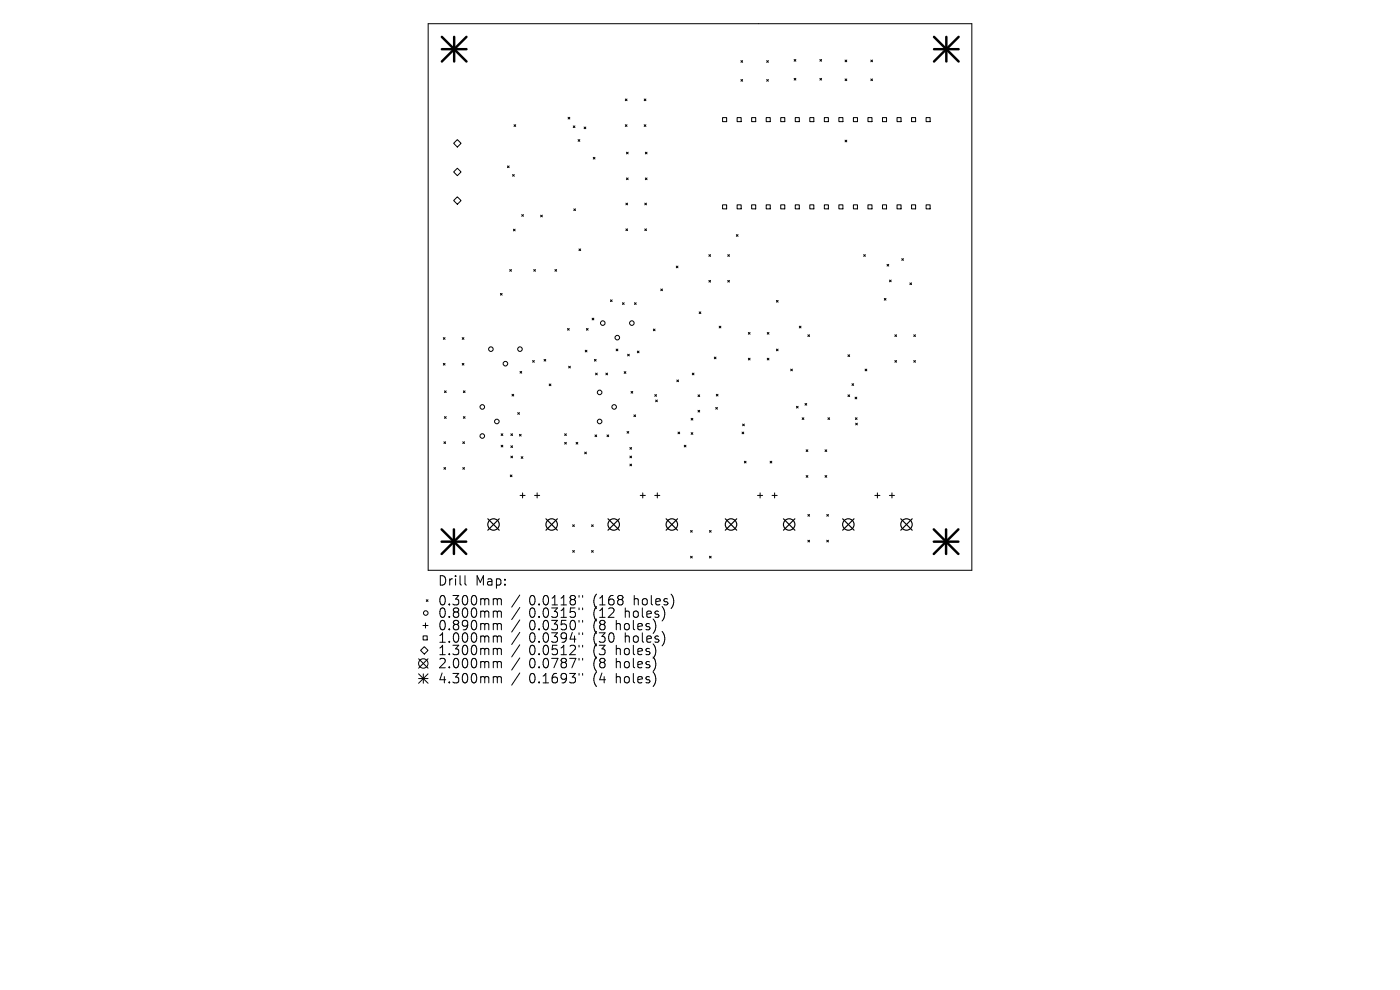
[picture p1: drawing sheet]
<svg xmlns="http://www.w3.org/2000/svg" width="297mm" height="210mm" viewBox="0 0 297 210" stroke-linecap="round" stroke-linejoin="round" font-family="sans-serif">
<defs><g id="words">
<g font-size="2.8">
<text x="92.8" y="124.5">Drill</text>
<text x="100.8" y="124.5">Map:</text>
<text x="92.8" y="128.7">0.300mm</text>
<text x="92.8" y="131.3">0.800mm</text>
<text x="112.3" y="128.7">0.0118&quot;</text>
<text x="112.3" y="131.3">0.0315&quot;</text>
<text x="126" y="128.7">(168</text>
<text x="126" y="131.3">(12</text>
<text x="132.8" y="131.3">holes)</text>
<text x="134.7" y="128.7">holes)</text>
<text x="92.8" y="134">0.890mm</text>
<text x="92.8" y="136.6">1.000mm</text>
<text x="112.3" y="134">0.0350&quot;</text>
<text x="112.3" y="136.6">0.0394&quot;</text>
<text x="126" y="134">(8</text>
<text x="126" y="136.6">(30</text>
<text x="130.9" y="134">holes)</text>
<text x="132.8" y="136.6">holes)</text>
<text x="92.8" y="139.3">1.300mm</text>
<text x="92.8" y="142">2.000mm</text>
<text x="112.3" y="139.3">0.0512&quot;</text>
<text x="112.3" y="142">0.0787&quot;</text>
<text x="126" y="139.3">(3</text>
<text x="126" y="142">(8</text>
<text x="130.9" y="139.3">holes)</text>
<text x="130.9" y="142">holes)</text>
<text x="92.8" y="145.2">4.300mm</text>
<text x="112.3" y="145.2">0.1693&quot;</text>
<text x="126" y="145.2">(4</text>
<text x="130.9" y="145.2">holes)</text>
</g>
</g></defs>
<g fill="none" stroke="#000" stroke-width=".21">
<path d="M90.8 5h115.4v116h-115.4zM157.2 12.9l.3 .3M157.2 16.9l.3 .3M157.5 12.9l-.3 .3M157.5 16.9l-.3 .3M162.6 12.9l.4 .3M162.6 16.9l.4 .3M163 12.9l-.4 .3M163 16.9l-.4 .3M168.5 12.6l.3 .4M168.5 16.6l.3 .4M168.8 12.6l-.3 .4"/>
<path d="M168.8 16.6l-.3 .4M173.9 12.6l.4 .4M173.9 16.6l.4 .4M174.3 12.6l-.4 .4M174.3 16.6l-.4 .4M179.3 12.7l.3 .4M179.3 16.7l.3 .4M179.6 12.7l-.3 .4M179.6 16.7l-.3 .4M184.7 12.7l.4 .4M184.7 16.7l.4 .4M185.1 12.7l-.4 .4"/>
<path d="M185.1 16.7l-.4 .4M96.2 30.4l.8-.8 .8 .8-.8 .8zM96.2 36.5l.8-.8 .8 .8-.8 .8zM107.6 35.2l.4 .4M108 35.2l-.4 .4M108.7 37l.4 .4M109 26.5l.4 .3M109.1 37l-.4 .4M109.4 26.5l-.4 .3M120.5 24.9l.4 .3M120.9 24.9l-.4 .3M121.6 26.7l.4 .4"/>
<path d="M122 26.7l-.4 .4M122.6 29.6l.4 .4M123 29.6l-.4 .4M123.9 26.9l.4 .4M124.3 26.9l-.4 .4M125.9 33.4l.3 .3M126.2 33.4l-.3 .3M132.7 21l.3 .4M132.7 26.5l.3 .3M132.9 32.3l.4 .4M132.9 37.7l.4 .4M133 21l-.3 .4"/>
<path d="M133 26.5l-.3 .3M133.3 32.3l-.4 .4M133.3 37.7l-.4 .4M136.7 21l.3 .4M136.7 26.5l.3 .3M136.9 32.3l.4 .4M136.9 37.7l.4 .4M137 21l-.3 .4M137 26.5l-.3 .3M137.3 32.3l-.4 .4M137.3 37.7l-.4 .4M153.3 24.9h.9v.9h-.9z"/>
<path d="M156.4 24.9h.8v.9h-.8zM159.5 24.9h.8v.9h-.8zM162.5 24.9h.9v.9h-.9zM165.6 24.9h.9v.9h-.9zM168.7 24.9h.9v.9h-.9zM171.8 24.9h.9v.9h-.9zM174.9 24.9h.8v.9h-.8zM178 24.9h.8v.9h-.8zM179.3 29.7l.3 .4M179.6 29.7l-.3 .4M181 24.9h.9v.9h-.9zM184.1 24.9h.9v.9h-.9z"/>
<path d="M187.2 24.9h.9v.9h-.9zM190.3 24.9h.9v.9h-.9zM193.4 24.9h.8v.9h-.8zM196.5 24.9h.8v.9h-.8zM97 41.8l.8 .7-.8 .8-.8-.8zM108.1 57.2l.4 .3M108.5 57.2l-.4 .3M108.9 48.6l.4 .4M109.3 48.6l-.4 .4M110.7 45.5l.3 .4M111 45.5l-.3 .4M113.2 57.2l.4 .3"/>
<path d="M113.6 57.2l-.4 .3M114.7 45.6l.4 .4M115.1 45.6l-.4 .4M117.7 57.2l.4 .3M118.1 57.2l-.4 .3M121.7 44.3l.4 .4M122.1 44.3l-.4 .4M122.8 52.8l.4 .4M123.2 52.8l-.4 .4M132.8 43.1l.3 .4M132.8 48.6l.3 .3M133.1 43.1l-.3 .4"/>
<path d="M133.1 48.6l-.3 .3M136.8 43.1l.3 .4M136.8 48.6l.3 .3M137.1 43.1l-.3 .4M137.1 48.6l-.3 .3M143.5 56.4l.3 .4M143.8 56.4l-.3 .4M150.4 54l.3 .4M150.4 59.5l.3 .3M150.7 54l-.3 .4M150.7 59.5l-.3 .3M153.3 43.5h.9v.8h-.9z"/>
<path d="M154.4 54l.4 .4M154.4 59.5l.4 .3M154.8 54l-.4 .4M154.8 59.5l-.4 .3M156.2 49.8l.4 .3M156.4 43.5h.8v.8h-.8zM156.6 49.8l-.4 .3M159.5 43.5h.8v.8h-.8zM162.5 43.5h.9v.8h-.9zM165.6 43.5h.9v.8h-.9zM168.7 43.5h.9v.8h-.9zM171.8 43.5h.9v.8h-.9z"/>
<path d="M174.9 43.5h.8v.8h-.8zM178 43.5h.8v.8h-.8zM181 43.5h.9v.8h-.9zM183.2 54l.4 .4M183.6 54l-.4 .4M184.1 43.5h.9v.8h-.9zM187.2 43.5h.9v.8h-.9zM188.2 56.1l.3 .3M188.5 56.1l-.3 .3M188.7 59.4l.4 .4M189.1 59.4l-.4 .4M190.3 43.5h.9v.8h-.9z"/>
<path d="M191.3 54.9l.4 .3M191.7 54.9l-.4 .3M193.4 43.5h.8v.8h-.8zM196.5 43.5h.8v.8h-.8zM94.1 71.6l.3 .4M94.1 77.1l.3 .3M94.4 71.6l-.3 .4M94.4 77.1l-.3 .3M98.1 71.6l.3 .4M98.1 77.1l.3 .3M98.4 71.6l-.3 .4M98.4 77.1l-.3 .3"/>
<path d="M106.2 62.2l.3 .4M106.5 62.2l-.3 .4M110.3 78.8l.4 .3M110.7 78.8l-.4 .3M113 76.5l.4 .3M113.4 76.5l-.4 .3M115.4 76.2l.4 .4M115.8 76.2l-.4 .4M120.4 69.7l.4 .3M120.6 77.7l.4 .4M120.8 69.7l-.4 .3M121 77.7l-.4 .4"/>
<path d="M124.2 74.3l.3 .4M124.4 69.7l.4 .3M124.5 74.3l-.3 .4M124.8 69.7l-.4 .3M125.6 67.5l.4 .4M126 67.5l-.4 .4M126.1 76.2l.4 .4M126.3 79.1l.4 .4M126.5 76.2l-.4 .4M126.7 79.1l-.4 .4M128.5 79.1l.4 .4M128.9 79.1l-.4 .4"/>
<path d="M129.5 63.6l.4 .4M129.9 63.6l-.4 .4M130.7 74.1l.4 .3M131.1 74.1l-.4 .3M132.1 64.2l.3 .4M132.4 64.2l-.3 .4M132.4 78.8l.4 .4M132.8 78.8l-.4 .4M133.1 75.1l.4 .4M133.5 75.1l-.4 .4M134.6 64.2l.4 .4M135 64.2l-.4 .4"/>
<path d="M135.2 74.5l.4 .3M135.6 74.5l-.4 .3M138.6 69.8l.4 .4M139 69.8l-.4 .4M140.2 61.3l.3 .4M140.5 61.3l-.3 .4M146.9 79.1l.3 .4M147.2 79.1l-.3 .4M148.3 66.2l.4 .3M148.7 66.2l-.4 .3M151.5 75.7l.4 .4M151.9 75.7l-.4 .4"/>
<path d="M152.6 69.2l.3 .4M152.9 69.2l-.3 .4M158.8 76l.3 .4M158.8 70.5l.3 .4M159.1 70.5l-.3 .4M159.1 76l-.3 .4M162.8 70.5l.3 .4M162.8 76l.3 .4M163.1 70.5l-.3 .4M163.1 76l-.3 .4M164.7 63.7l.4 .4M164.7 74.1l.4 .3"/>
<path d="M165.1 74.1l-.4 .3M165.1 63.7l-.4 .4M167.7 78.3l.4 .4M168.1 78.3l-.4 .4M169.6 69.2l.3 .4M169.9 69.2l-.3 .4M171.4 71l.4 .4M171.8 71l-.4 .4M179.9 75.3l.3 .3M180.2 75.3l-.3 .3M183.5 78.3l.4 .4M183.9 78.3l-.4 .4"/>
<path d="M187.6 63.3l.4 .4M188 63.3l-.4 .4M189.8 71l.4 .4M189.8 76.5l.4 .3M190.2 71l-.4 .4M190.2 76.5l-.4 .3M193 60l.4 .4M193.4 60l-.4 .4M193.8 71l.4 .4M193.8 76.5l.4 .3M194.2 71l-.4 .4M194.2 76.5l-.4 .3"/>
<path d="M94.2 93.7l.3 .4M94.2 99.2l.3 .3M94.3 82.9l.4 .4M94.3 88.4l.4 .3M94.5 93.7l-.3 .4M94.5 99.2l-.3 .3M94.7 82.9l-.4 .4M94.7 88.4l-.4 .3M98.2 93.7l.3 .4M98.2 99.2l.3 .3M98.3 82.9l.4 .4M98.3 88.4l.4 .3"/>
<path d="M98.5 93.7l-.3 .4M98.5 99.2l-.3 .3M98.7 82.9l-.4 .4M98.7 88.4l-.4 .3M106.3 92l.4 .4M106.3 94.4l.4 .4M106.7 92l-.4 .4M106.7 94.4l-.4 .4M108.4 92l.3 .4M108.4 94.6l.3 .3M108.4 96.8l.3 .3M108.6 83.6l.4 .4"/>
<path d="M108.7 92l-.3 .4M108.7 94.6l-.3 .3M108.7 96.8l-.3 .3M109 83.6l-.4 .4M109.8 87.5l.4 .4M110.2 87.5l-.4 .4M110.2 92.1l.4 .4M110.6 92.1l-.4 .4M110.6 96.9l.3 .3M110.9 96.9l-.3 .3M116.5 81.5l.4 .3M116.9 81.5l-.4 .3"/>
<path d="M119.8 92l.4 .4M119.8 93.8l.4 .4M120.2 92l-.4 .4M120.2 93.8l-.4 .4M122.2 93.8l.4 .4M122.6 93.8l-.4 .4M124 95.9l.4 .4M124.4 95.9l-.4 .4M126.2 92.3l.4 .3M126.6 92.3l-.4 .3M128.8 92.3l.3 .3M129.1 92.3l-.3 .3"/>
<path d="M133 91.5l.4 .4M133.4 91.5l-.4 .4M133.6 94.9l.4 .4M133.6 96.8l.4 .3M133.6 98.5l.4 .3M133.9 83l.3 .4M134 94.9l-.4 .4M134 96.8l-.4 .3M134 98.5l-.4 .3M134.2 83l-.3 .4M134.5 88l.3 .4M134.8 88l-.3 .4"/>
<path d="M138.9 83.7l.4 .4M139.1 84.9l.4 .3M139.3 83.7l-.4 .4M139.5 84.9l-.4 .3M143.6 80.6l.3 .4M143.8 91.7l.4 .3M143.9 80.6l-.3 .4M144.2 91.7l-.4 .3M145.2 94.4l.3 .4M145.5 94.4l-.3 .4M146.6 88.7l.4 .4M146.6 91.8l.4 .3"/>
<path d="M147 88.7l-.4 .4M147 91.8l-.4 .3M148.1 83.8l.3 .3M148.1 87l.3 .4M148.4 83.8l-.3 .3M148.4 87l-.3 .4M151.8 86.4l.4 .4M152 83.6l.3 .4M152.2 86.4l-.4 .4M152.3 83.6l-.3 .4M157.4 91.7l.4 .3M157.5 90l.4 .3"/>
<path d="M157.8 91.7l-.4 .3M157.9 90l-.4 .3M157.9 97.8l.4 .4M158.3 97.8l-.4 .4M163.4 97.8l.3 .4M163.7 97.8l-.3 .4M169 86.2l.3 .4M169.3 86.2l-.3 .4M170.2 88.6l.3 .4M170.5 88.6l-.3 .4M170.8 85.6l.3 .3M171 95.4l.4 .4"/>
<path d="M171.1 85.6l-.3 .3M171.4 95.4l-.4 .4M175 95.4l.4 .4M175.4 95.4l-.4 .4M175.6 88.6l.4 .4M176 88.6l-.4 .4M179.9 83.8l.3 .3M180.2 83.8l-.3 .3M180.7 81.4l.4 .4M181.1 81.4l-.4 .4M181.4 84.2l.4 .4M181.5 88.6l.3 .4"/>
<path d="M181.5 89.8l.4 .3M181.8 84.2l-.4 .4M181.8 88.6l-.3 .4M181.9 89.8l-.4 .3M108.3 100.8l.3 .3M108.6 100.8l-.3 .3M110.3 105.1h1.1M110.9 104.6v1M113.4 105.1h1.1M113.9 104.6v1M121.5 111.3l.4 .4M121.5 116.8l.4 .3"/>
<path d="M121.9 111.3l-.4 .4M121.9 116.8l-.4 .3M125.5 111.3l.4 .4M125.5 116.8l.4 .3M125.9 111.3l-.4 .4M125.9 116.8l-.4 .3M135.8 105.1h1.1M136.4 104.6v1M138.9 105.1h1.1M139.4 104.6v1M146.5 112.5l.4 .4M146.5 118l.4 .4"/>
<path d="M146.9 112.5l-.4 .4M146.9 118l-.4 .4M150.5 112.5l.4 .4M150.5 118l.4 .4M150.9 112.5l-.4 .4M150.9 118l-.4 .4M160.7 105.1h1.1M161.2 104.6v1M163.8 105.1h1.1M164.3 104.6v1M171 100.9l.4 .3M171.4 114.6l.4 .4"/>
<path d="M171.4 100.9l-.4 .3M171.4 109.1l.4 .4M171.8 109.1l-.4 .4M171.8 114.6l-.4 .4M175 100.9l.4 .3M175.4 100.9l-.4 .3M175.4 109.1l.4 .4M175.4 114.6l.4 .4M175.8 109.1l-.4 .4M175.8 114.6l-.4 .4M185.6 105.1h1.1M186.1 104.6v1"/>
<path d="M188.7 105.1h1.1M189.2 104.6v1M88.8 139.7l2 2M89.2 138l.8-.8 .8 .8-.8 .8zM89.7 132.7h1.1M89.8 134.9h.8v.9h-.8zM90.3 132.1v1.1M90.4 127.2l.4 .4M90.8 127.2l-.4 .4M90.8 139.7l-2 2M98.6 122.1v1.7l.3 .3M104.9 127h.3l.3 .3"/>
<path d="M104.9 129.6h.3l.3 .3M104.9 132.3h.3l.3 .3M104.9 134.9h.3l.3 .3M104.9 137.5h.3l.3 .3M105.5 127.3l.3-.3 .5 .1 .1 1.2M105.5 127.3v1M105.5 129.9v1.1M105.5 132.6v1M105.5 135.2v1M105.5 137.8v1.1M105.5 129.9l.3-.3 .5 .1 .1 1.3M105.5 132.6l.3-.3 .5 .1 .1 1.2"/>
<path d="M105.5 135.2l.3-.3 .5 .1 .1 1.2M105.5 137.8l.3-.3 .5 .1 .1 1.3M110.3 126.2l-1.7 2.6M110.3 128.9l-1.7 2.5M110.3 131.5l-1.7 2.6M110.3 134.1l-1.7 2.6M110.3 136.8l-1.7 2.6M110.3 139.6l-1.7 2.5M122.8 126.3v.4M122.8 129v.3M122.8 131.6v.4M122.8 134.2v.4"/>
<path d="M122.8 136.9v.4M122.8 139.7v.3M123.6 126.3v.4M123.6 129v.3M123.6 131.6v.4M123.6 134.2v.4M123.6 136.9v.4M123.6 139.7v.3M88.8 142.9l2 2M88.8 143.9h2M89.8 142.9v2M90.8 142.9l-2 2"/>
<path d="M104.9 140.3h.3l.3 .3M104.9 143.5h.3l.3 .3M105.5 140.6v1.1M105.5 143.8v1.1M105.5 140.6l.3-.3 .5 .1 .1 1.3M105.5 143.8l.3-.3 .5 .1 .1 1.3M110.3 142.8l-1.7 2.5M122.8 142.9v.3M123.6 142.9v.3"/>
<circle cx="104.1" cy="74.1" r=".49"/>
<circle cx="107.2" cy="77.1" r=".49"/>
<circle cx="110.3" cy="74.1" r=".49"/>
<circle cx="127.9" cy="68.5" r=".49"/>
<circle cx="131" cy="71.6" r=".49"/>
<circle cx="134" cy="68.5" r=".49"/>
<circle cx="102.3" cy="86.3" r=".49"/>
<circle cx="102.3" cy="92.5" r=".49"/>
<circle cx="105.4" cy="89.4" r=".49"/>
<circle cx="127.2" cy="83.2" r=".49"/>
<circle cx="127.2" cy="89.4" r=".49"/>
<circle cx="130.3" cy="86.3" r=".49"/>
<circle cx="90.3" cy="130" r=".49"/>
<circle cx="89.8" cy="140.7" r="1"/>
</g>
<g fill="none" stroke="#000" stroke-width=".24">
<path d="M103.5 110l2.4 2.5M105.9 110l-2.4 2.5M115.8 110l2.4 2.5M118.2 110l-2.4 2.5M129 110l2.4 2.5M131.4 110l-2.4 2.5M141.3 110l2.4 2.5M143.7 110l-2.4 2.5M153.9 110l2.4 2.5M156.3 110l-2.4 2.5M166.2 110l2.4 2.5M168.6 110l-2.4 2.5"/>
<path d="M178.8 110l2.4 2.5M181.2 110l-2.4 2.5M191.1 110l2.4 2.5M193.5 110l-2.4 2.5"/>
<circle cx="104.7" cy="111.3" r="1.21"/>
<circle cx="117" cy="111.3" r="1.21"/>
<circle cx="130.2" cy="111.3" r="1.21"/>
<circle cx="142.5" cy="111.3" r="1.21"/>
<circle cx="155.1" cy="111.3" r="1.21"/>
<circle cx="167.4" cy="111.3" r="1.21"/>
<circle cx="180" cy="111.3" r="1.21"/>
<circle cx="192.3" cy="111.3" r="1.21"/>
</g>
<g fill="none" stroke="#000" stroke-width=".52">
<path d="M93.7 7.8l5.3 5.2M93.7 10.4h5.3M96.3 7.8v5.2M99 7.8l-5.3 5.2M198.1 10.4h5.3M198.1 7.8l5.3 5.2M200.8 7.8v5.2M203.4 7.8l-5.3 5.2M93.7 112.3l5.2 5.2M93.7 114.9h5.2M96.3 112.3v5.2M98.9 112.3l-5.2 5.2"/>
<path d="M198.1 114.9h5.2M198.1 112.3l5.2 5.2M200.7 112.3v5.2M203.3 112.3l-5.2 5.2"/>
</g>
<use href="#words"/>
</svg>
